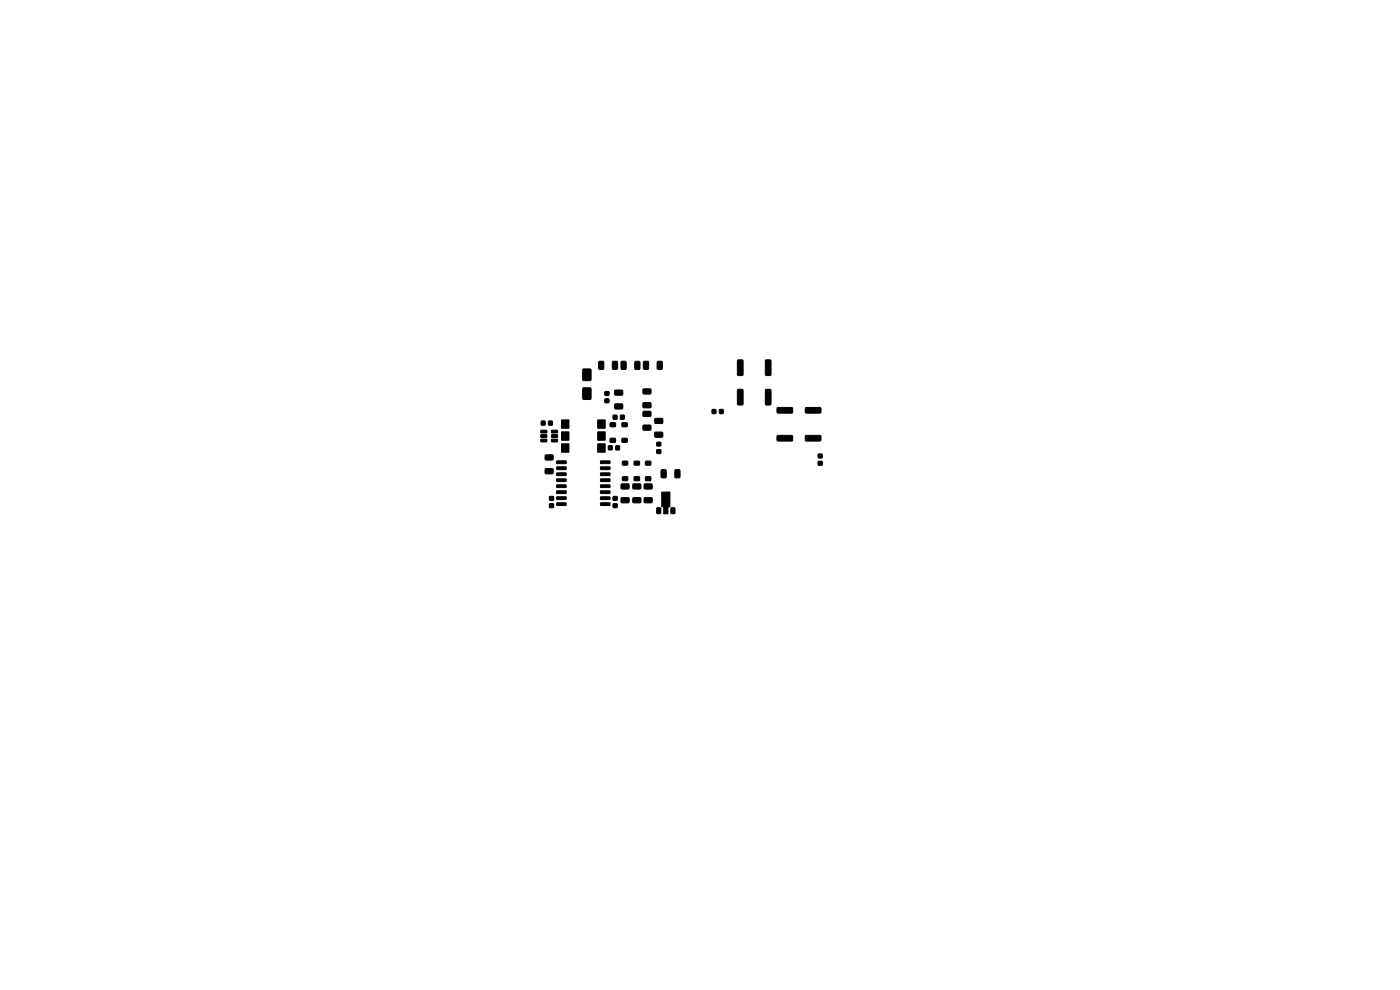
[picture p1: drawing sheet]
<svg xmlns="http://www.w3.org/2000/svg" width="297mm" height="210mm" viewBox="0 0 297 210" stroke-linecap="round" stroke-linejoin="round" font-family="sans-serif">
<g fill="#000" stroke="#000" stroke-width=".21">
<path d="M123.7 78.3h1.6v2.4h-1.6zM127 76.7l.8-.1 .3 .2v1.3l-.2 .3h-.7l-.2-.2zM130 76.7l.8-.1 .2 .2v1.3l-.1 .3h-.8l-.2-.2zM131.8 76.7l.8-.1 .2 .2v1.3l-.1 .3h-.7l-.3-.2zM134.7 76.7l.8-.1 .3 .2v1.3l-.2 .3h-.7l-.2-.2zM136.5 76.7l.9-.1 .2 .2v1.3l-.2 .3h-.7l-.2-.2zM139.5 76.7l.8-.1 .2 .2v1.3l-.1 .3h-.7l-.3-.2zM156.5 76.4l.9-.1 .2 .2v2.9l-.1 .3h-.8l-.3-.2zM162.4 76.4l.9-.1 .3 .2v2.9l-.2 .3h-.8l-.2-.2zM114.8 89.3h.8v.9h-.8zM115.7 96.5h1.5l.2 .2v.7l-.3 .2h-1.3l-.2-.2zM114.7 91.3h1.2l.1 .5h-1.2z"/>
<path d="M114.7 92.2h1.2l.1 .5-1.2 .1zM114.7 93.2h1.2l.1 .5h-1.2zM116.4 89.3h.8v.9h-.8zM117 93.2h1.2l.1 .5h-1.2zM117 92.2h1.2l.1 .5-1.2 .1zM117 91.3h1.2l.1 .5h-1.2zM119.1 89.1h1.6v1.8h-1.6zM119.1 91.6h1.6v1.8h-1.6zM119.1 94.2h1.6v1.7h-1.6zM118.1 97.8h1.9l.1 .5h-1.9zM118.1 99.1l1.9-.1 .1 .5-1.9 .1zM123.7 82.3h1.6v2.4h-1.6z"/>
<path d="M126.8 94.2h1.6v1.7h-1.6zM126.8 91.6h1.6v1.8h-1.6zM126.8 89.1h1.6v1.8h-1.6zM128.3 84.6h.9v.8h-.9zM128.3 83.1h.9v.8h-.9zM129.1 94.6h.8v.8h-.8zM127.4 99.1l1.9-.1 .1 .5-1.9 .1zM127.4 97.8h1.9l.1 .5h-1.9zM129.5 93h1v.8h-1zM129.5 89.7h1v.8h-1zM130.1 88.1h.8v.8h-.8zM130.6 94.6h.8v.8h-.8z"/>
<path d="M130.4 85.7h1.6l.1 .2v.7l-.2 .2h-1.4l-.1-.3zM130.4 82.8l1.6-.1 .1 .3v.7l-.2 .2-1.4-.1-.1-.2zM131.6 88.1h.8v.8h-.8zM132 89.7h1v.8h-1zM132 93h1v.8h-1zM132.1 97.9h1v.7h-1zM134.6 97.9h1v.7h-1zM136.4 82.5h1.6l.1 .2v.7l-.2 .2h-1.4l-.1-.2zM136.4 85.5l1.6-.1 .1 .3v.7l-.2 .1h-1.4l-.1-.2zM137 97.9h1v.7h-1zM136.4 87.3l1.6-.1 .1 .3v.7l-.2 .2-1.4-.1-.1-.2zM136.4 90.2h1.6l.1 .2v.7l-.2 .2h-1.4l-.1-.3z"/>
<path d="M138.9 91.7h1.6l.1 .2v.7l-.2 .2h-1.4l-.1-.3zM138.9 88.8l1.6-.1 .1 .3v.7l-.2 .2-1.4-.1-.1-.2zM139.3 95.4h.9v.8h-.9zM139.3 93.8h.9v.8h-.9zM151.1 86.9h.8v.8h-.8zM152.6 86.9h.8v.8h-.8zM156.5 82.6h.9l.2 .1v3l-.1 .2h-.8l-.3-.1zM162.4 82.6h.9l.3 .1v3l-.2 .2h-.8l-.2-.1zM164.9 86.5l3.1-.1 .2 .3v.8l-.3 .2-2.9-.1-.2-.2zM164.9 92.4h3.1l.2 .2v.8l-.3 .2h-2.9l-.2-.3zM170.9 86.5l3.1-.1 .2 .3v.8l-.3 .2-2.9-.1-.2-.2zM170.9 92.4h3.1l.2 .2v.8l-.3 .2h-2.9l-.2-.3z"/>
<path d="M173.6 96.3h.8v.8h-.8zM173.6 97.9h.8v.8h-.8zM115.7 99.5l1.5-.1 .2 .3v.7l-.3 .1h-1.3l-.2-.2zM116.6 106.9h.8v.8h-.8zM116.6 105.3h.8v.8h-.8zM118.1 100.3h1.9l.1 .5-1.9 .1zM118.1 101.6h1.9l.1 .5-1.9 .1zM118.1 102.9l1.9-.1 .1 .5-1.9 .1zM118.1 104.1h1.9l.1 .5-1.9 .1zM118.1 105.4h1.9l.1 .5-1.9 .1zM118.1 106.7h1.9l.1 .5h-1.9zM127.4 106.7h1.9l.1 .5h-1.9z"/>
<path d="M127.4 105.4h1.9l.1 .5-1.9 .1zM127.4 104.1h1.9l.1 .5-1.9 .1zM127.4 102.9l1.9-.1 .1 .5-1.9 .1zM127.4 101.6h1.9l.1 .5-1.9 .1zM127.4 100.3h1.9l.1 .5-1.9 .1zM130.1 106.9h.8v.8h-.8zM130.1 105.3h.8v.8h-.8zM132.1 101.2h1v.7h-1zM131.8 102.7l1.5-.1 .2 .3v.7l-.3 .2-1.3-.1-.2-.2zM131.8 105.6h1.5l.2 .2v.7l-.3 .2h-1.3l-.2-.3zM134.6 101.2h1v.7h-1zM134.3 102.7l1.5-.1 .2 .3v.7l-.3 .2-1.3-.1-.2-.2z"/>
<path d="M134.3 105.6h1.5l.2 .2v.7l-.3 .2h-1.3l-.2-.3zM137 101.2h1v.7h-1zM136.7 102.7l1.5-.1 .2 .3v.7l-.3 .2-1.3-.1-.2-.2zM136.7 105.6h1.5l.2 .2v.7l-.3 .2h-1.3l-.2-.3zM139.4 107.8l.6-.1 .2 .1v1l-.1 .2-.8-.2zM140.3 99.7l.8-.1 .2 .2v1.3l-.1 .3h-.7l-.3-.2zM140.4 104.4h1.7v3.1h-.4v1.5h-.9v-1.5h-.4zM142.4 107.8l.6-.1 .2 .1v1l-.1 .2-.8-.2zM143.2 99.7l.8-.1 .3 .2v1.3l-.2 .3h-.7l-.2-.2z"/>
</g>
</svg>
